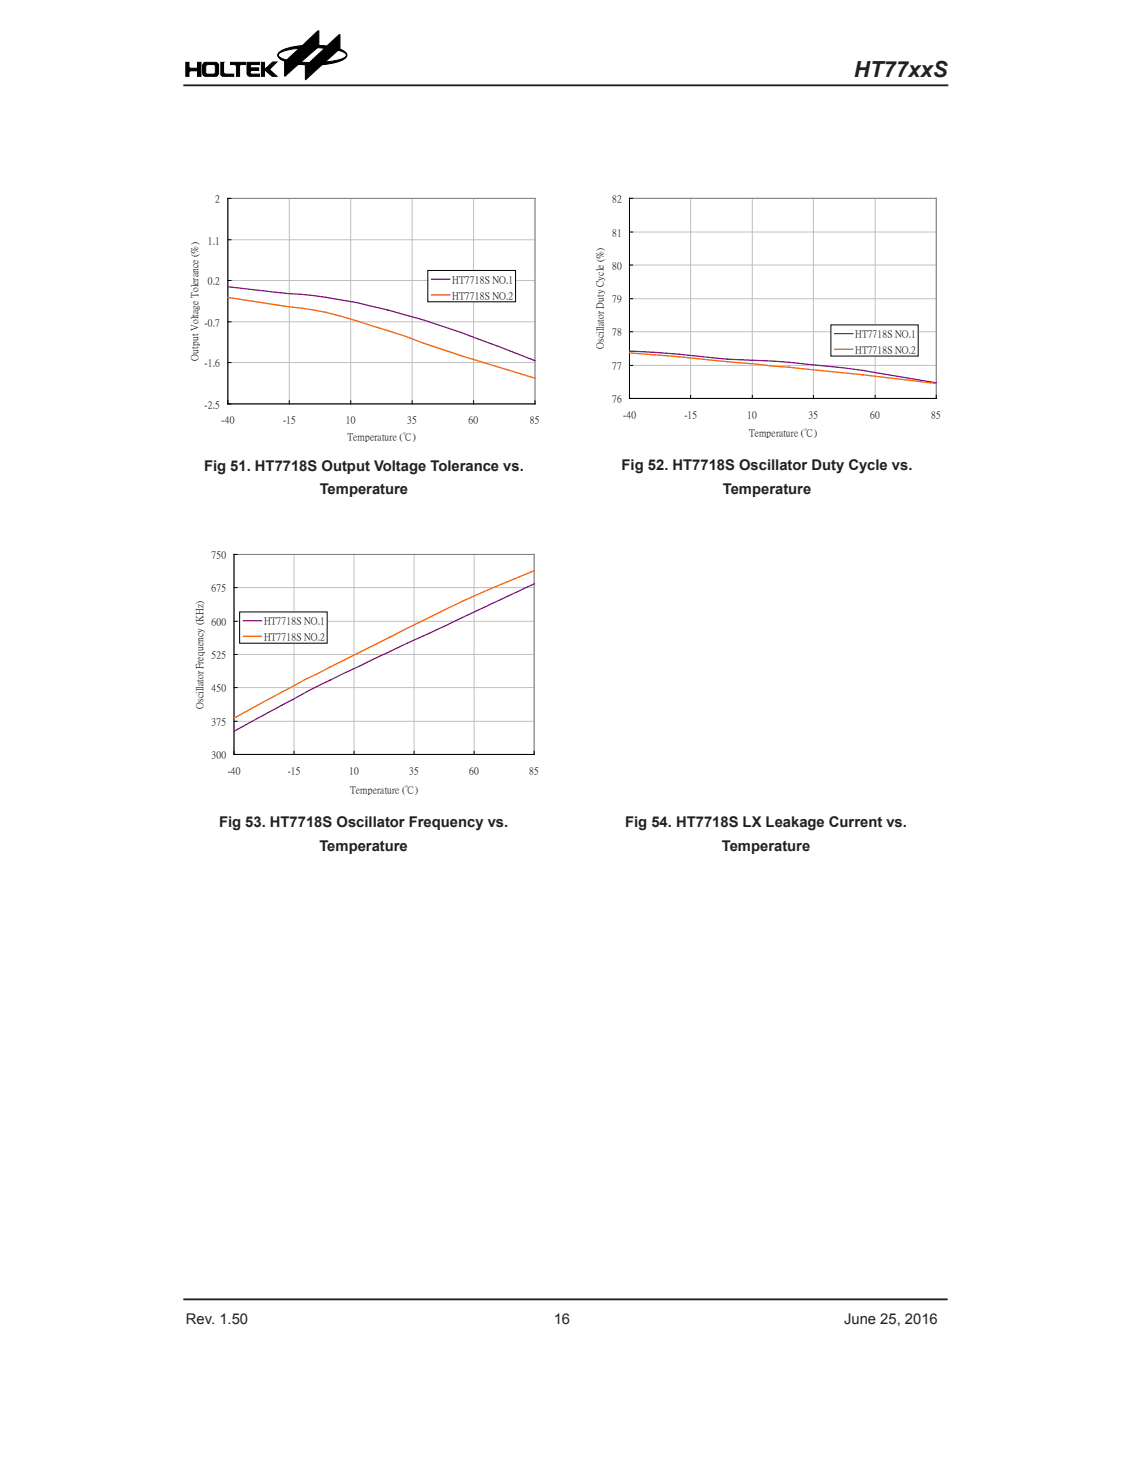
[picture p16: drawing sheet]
<svg xmlns="http://www.w3.org/2000/svg" width="216mm" height="279mm" viewBox="0 0 216 279" stroke-linecap="round" stroke-linejoin="round" font-family="sans-serif">
<defs><g id="words">
<text font-size="4.2" fill="#231f20" x="163" y="14.7">HT77xxS</text>
<g font-size="2.8" fill="#231f20">
<text x="38.9" y="89.9">Fig 51. HT7718S Output Voltage Tolerance vs.</text>
<text x="118.7" y="89.8">Fig 52. HT7718S Oscillator Duty Cycle vs.</text>
<text x="61" y="94.4">Temperature</text>
<text x="138" y="94.2">Temperature</text>
<text x="41.8" y="158">Fig 53. HT7718S Oscillator Frequency vs.</text>
<text x="119.3" y="158">Fig 54. HT7718S LX Leakage Current vs.</text>
<text x="61" y="162.5">Temperature</text>
<text x="137.8" y="162.5">Temperature</text>
<text x="35.5" y="252.9">Rev. 1.50</text>
<text x="105.7" y="252.9">16</text>
<text x="161.1" y="252.9">June 25, 2016</text>
</g>
<g font-size="1.9">
<text x="41.1" y="38.6">2</text>
<text x="116.8" y="38.6">82</text>
<text x="39.7" y="46.5">1.1</text>
<text x="116.8" y="45">81</text>
<text x="116.8" y="51.3">80</text>
<text x="39.7" y="54.3">0.2</text>
<text x="86.3" y="54">HT7718S NO.1</text>
<text x="86.3" y="57">HT7718S NO.2</text>
<text x="116.8" y="57.8">79</text>
<text x="39.1" y="62.2">-0.7</text>
<text x="116.8" y="64.1">78</text>
<text x="163.3" y="64.4">HT7718S NO.1</text>
<text x="37.8" y="68.9" transform="rotate(-90 37.8 68.9)">Output Voltage Tolerance (%)</text>
<text x="39.1" y="70">-1.6</text>
<text x="115.2" y="66.6" transform="rotate(-90 115.2 66.6)">Oscillator Duty Cycle (%)</text>
<text x="116.8" y="70.5">77</text>
<text x="163.3" y="67.4">HT7718S NO.2</text>
<text x="39.1" y="77.9">-2.5</text>
<text x="116.8" y="76.8">76</text>
<text x="42.3" y="80.8">-40</text>
<text x="54" y="80.8">-15</text>
<text x="66" y="80.8">10</text>
<text x="77.7" y="80.8">35</text>
<text x="89.4" y="80.8">60</text>
<text x="101.2" y="80.8">85</text>
<text x="119" y="79.8">-40</text>
<text x="130.6" y="79.8">-15</text>
<text x="142.7" y="79.8">10</text>
<text x="143" y="83.4">Temperature (℃)</text>
<text x="154.3" y="79.8">35</text>
<text x="166.1" y="79.8">60</text>
<text x="177.8" y="79.8">85</text>
<text x="66.3" y="84.1">Temperature (℃)</text>
<text x="40.4" y="106.6">750</text>
<text x="40.4" y="112.9">675</text>
<text x="40.4" y="119.4">600</text>
<text x="50.4" y="119.3">HT7718S NO.1</text>
<text x="40.4" y="125.7">525</text>
<text x="50.4" y="122.2">HT7718S NO.2</text>
<text x="38.7" y="135.4" transform="rotate(-90 38.7 135.4)">Oscillator Frequency (KHz)</text>
<text x="40.4" y="132">450</text>
<text x="40.4" y="138.5">375</text>
<text x="40.4" y="144.8">300</text>
<text x="43.5" y="147.8">-40</text>
<text x="54.9" y="147.8">-15</text>
<text x="66.6" y="147.8">10</text>
<text x="78.1" y="147.8">35</text>
<text x="89.6" y="147.8">60</text>
<text x="101" y="147.8">85</text>
<text x="66.9" y="151.4">Temperature (℃)</text>
</g>
</g></defs>
<path d="M53.3 10.1l1-.6 1.8-.5 1.6-.3 3-2.8h.2v2.8h.2l1.3 .1 2.3-2.2h.2v2.8l1.1 .7 .2 .4-.1 .3a5.5 5.5 0 0 1-3.8 1.4l-.8 .2-3.1 2.8-.1-2.9h-1.4l-2.5 2.3-.1-3-.8-.4-.3-.4-.1-.3z" fill="#000"/>
<path d="M53.3 10.1l1-.6 1.8-.5 1.6-.3 3-2.8h.2v2.8h.2l1.3 .1 2.3-2.2h.2v2.8l1.1 .7 .2 .4-.1 .3a5.5 5.5 0 0 1-3.8 1.4l-.8 .2-3.1 2.8-.1-2.9h-1.4l-2.5 2.3-.1-3-.8-.4-.3-.4-.1-.3zM53.4 9.9a13.6 13.6 0 0 1 7.4-1.2l2.2 .2a5.6 5.6 0 0 1 3.1 1.3l.1 .3a1.86 1.86 0 0 1-1.5 1.2 18.5 18.5 0 0 1-10.8-.2l-.8-.6-.1-.4z" fill="none" stroke="#000" stroke-width=".19"/>
<path d="M53.4 9.9a13.6 13.6 0 0 1 7.4-1.2l2.2 .2a5.6 5.6 0 0 1 3.1 1.3l.1 .3a1.86 1.86 0 0 1-1.5 1.2 18.5 18.5 0 0 1-10.8-.2l-.8-.6-.1-.4z" fill-rule="evenodd" fill="#000"/>
<path d="M53.2 10.3a7.6 7.6 0 0 1 4.1-1.1 19.7 19.7 0 0 1 8.4 .8l.4 .5a1.76 1.76 0 0 1-1.5 .9 23.8 23.8 0 0 1-10.6-.2l-.8-.4-.1-.3z" fill-rule="evenodd" fill="#fff"/>
<path d="M35.5 11.9h.6v.9l.2 .2h1.4v-1.1h.7v2.7h-.7v-1.1h-1.4l-.2 .3v.8h-.6zM39 12l2.3-.1 .3 .2 .1 .3v1.7l-.3 .4-2.3 .1-.3-.2-.1-.3v-1.7zM49.9 11.9h.6v1.3h.1l1.5-1.4h.8l-1.5 1.5 1.5 1.3h-.9l-1.5-1.3v1.3h-.6zM53.2 10.3a7.6 7.6 0 0 1 4.1-1.1 19.7 19.7 0 0 1 8.4 .8l.4 .5a1.76 1.76 0 0 1-1.5 .9 23.8 23.8 0 0 1-10.6-.2l-.8-.4-.1-.3zM54.7 11.5l2.6-2.4h3.3l-3.3 2.8zM59 12l3.2-3 2.5 .5-3 2.6z" fill="none" stroke="#000" stroke-width=".19"/>
<g fill="#000">
<path d="M35.5 11.9h.6v.9l.2 .2h1.4v-1.1h.7v2.7h-.7v-1.1h-1.4l-.2 .3v.8h-.6z" fill-rule="evenodd"/>
<path d="M39 12l2.3-.1 .3 .2 .1 .3v1.7l-.3 .4-2.3 .1-.3-.2-.1-.3v-1.7z" fill-rule="evenodd"/>
<path d="M49.9 11.9h.6v1.3h.1l1.5-1.4h.8l-1.5 1.5 1.5 1.3h-.9l-1.5-1.3v1.3h-.6z" fill-rule="evenodd"/>
<path d="M54.7 11.5l2.6-2.4h3.3l-3.3 2.8z" fill-rule="evenodd"/>
<path d="M59 12l3.2-3 2.5 .5-3 2.6z" fill-rule="evenodd"/>
</g>
<path d="M39.3 12.6l.3-.3h1.3l.2 .2v1.5l-.2 .2h-1.4l-.2-.2z" fill-rule="evenodd" fill="#fff"/>
<path d="M39.3 12.6l.3-.3h1.3l.2 .2v1.5l-.2 .2h-1.4l-.2-.2zM42.2 11.9h.5v2l.3 .3h1.6v.4h-2.1l-.3-.3zM44 11.9h2.8v.4h-.9l-.2 .2v2.1h-.6v-2.1l-.3-.2h-.8zM47.2 11.9h2.3v.4h-1.5l-.3 .3 .3 .4h1.4v.5h-1.4l-.3 .5 .3 .2h1.5v.4h-1.9l-.3-.2-.1-.3z" fill="none" stroke="#000" stroke-width=".19"/>
<g fill="#000">
<path d="M42.2 11.9h.5v2l.3 .3h1.6v.4h-2.1l-.3-.3z" fill-rule="evenodd"/>
<path d="M44 11.9h2.8v.4h-.9l-.2 .2v2.1h-.6v-2.1l-.3-.2h-.8z" fill-rule="evenodd"/>
<path d="M47.2 11.9h2.3v.4h-1.5l-.3 .3 .3 .4h1.4v.5h-1.4l-.3 .5 .3 .2h1.5v.4h-1.9l-.3-.2-.1-.3z" fill-rule="evenodd"/>
</g>
<path d="M35 16.3h146M35 248.1h145.9" fill="none" stroke="#231f20" stroke-width=".35"/>
<g fill="#fff">
<path d="M35.6 36.1h68v49.2h-68z"/>
<path d="M43.5 37.9h58.6v39.2h-58.6z"/>
</g>
<path d="M43.5 37.9h58.6v39.2M55.2 37.9v39.2M66.9 37.9v39.2M78.7 37.9v39.2M90.4 37.9v39.2M43.5 53.6h58.6M43.5 45.8h58.6M43.5 69.2h58.6M43.5 61.5h58.6" fill="none" stroke="#c0c0c0" stroke-width=".19"/>
<path d="M43.5 37.9h58.6v39.2h-58.6z" fill="none" stroke="#808080" stroke-width=".19"/>
<path d="M44.1 37.9h-.6v39.2h58.6v-.6M43.5 53.6h.6M43.5 45.8h.6M43.5 69.2h.6M43.5 61.5h.6M55.2 76.5v.6M66.9 76.5v.6M78.7 76.5v.6M90.4 76.5v.6" fill="none" stroke="#000" stroke-width=".19"/>
<path d="M43.5 54.8a226.4 226.4 0 0 0 16.3 1.6 136.4 136.4 0 0 1 31.7 8.4l10.6 4.1" fill="none" stroke="#800080" stroke-width=".24"/>
<path d="M43.5 56.8l11.6 1.8a60.2 60.2 0 0 1 15.8 3.6l6.5 2a320.6 320.6 0 0 0 24.7 8" fill="none" stroke="#f60" stroke-width=".24"/>
<path d="M81.7 51.7h16.7v5.9h-16.7z" fill="#fff"/>
<path d="M81.7 51.7h16.7v5.9h-16.7z" fill="none" stroke="#000" stroke-width=".19"/>
<path d="M82.4 53.3h3.5" fill="none" stroke="#800080" stroke-width=".24"/>
<path d="M82.4 56.3h3.5" fill="none" stroke="#f60" stroke-width=".24"/>
<g fill="#fff">
<path d="M112.5 36.1h67.7v48.9h-67.7z"/>
<path d="M120.2 37.9h58.5v38.2h-58.5z"/>
</g>
<path d="M120.2 37.9h58.5v38.2M131.8 37.9v38.2M143.6 37.9v38.2M155.3 37.9v38.2M167.1 37.9v38.2M120.2 57h58.5M120.2 50.6h58.5M120.2 44.3h58.5M120.2 69.8h58.5M120.2 63.4h58.5" fill="none" stroke="#c0c0c0" stroke-width=".19"/>
<path d="M120.2 37.9h58.5v38.2h-58.5z" fill="none" stroke="#808080" stroke-width=".19"/>
<path d="M120.8 37.9h-.6v38.2h58.5v-.6M120.2 57h.6M120.2 50.6h.6M120.2 44.3h.6M120.2 69.8h.6M120.2 63.4h.6M131.8 75.5v.6M143.6 75.5v.6M155.3 75.5v.6M167.1 75.5v.6" fill="none" stroke="#000" stroke-width=".19"/>
<path d="M120.2 67a194.9 194.9 0 0 1 16.2 1.4l2.5 .2a250.1 250.1 0 0 1 39.8 4.5" fill="none" stroke="#800080" stroke-width=".24"/>
<path d="M120.2 67.4a1531.6 1531.6 0 0 1 58.5 5.8" fill="none" stroke="#f60" stroke-width=".24"/>
<path d="M158.6 62h16.7v6h-16.7z" fill="#fff"/>
<path d="M158.6 62h16.7v6h-16.7z" fill="none" stroke="#000" stroke-width=".19"/>
<path d="M159.3 63.7h3.5" fill="none" stroke="#800080" stroke-width=".24"/>
<path d="M159.3 66.7h3.5" fill="none" stroke="#f60" stroke-width=".24"/>
<g fill="#fff">
<path d="M35.6 104.1h67.8v49.1h-67.8z"/>
<path d="M44.7 105.9h57.3v38.2h-57.3z"/>
</g>
<path d="M44.7 118.7h57.3M44.7 112.2h57.3M44.7 105.9h57.3v38.2M56.1 105.9v38.2M67.6 105.9v38.2M79 105.9v38.2M90.5 105.9v38.2M44.7 137.8h57.3M44.7 131.3h57.3M44.7 125h57.3" fill="none" stroke="#c0c0c0" stroke-width=".19"/>
<path d="M44.7 105.9h57.3v38.2h-57.3z" fill="none" stroke="#808080" stroke-width=".19"/>
<path d="M44.7 118.7h.6M44.7 112.2h.6M45.3 105.9h-.6v38.2h57.3v-.6M44.7 137.8h.6M44.7 131.3h.6M44.7 125h.6M56.1 143.5v.6M67.6 143.5v.6M79 143.5v.6M90.5 143.5v.6" fill="none" stroke="#000" stroke-width=".19"/>
<path d="M102 111.5l-24.3 11.3a441.6 441.6 0 0 0-33 16.9" fill="none" stroke="#800080" stroke-width=".24"/>
<path d="M102 109a329.1 329.1 0 0 0-30.6 14.2l-2.9 1.4a391.1 391.1 0 0 0-23.8 12.6" fill="none" stroke="#f60" stroke-width=".24"/>
<path d="M45.7 116.9h16.8v5.9h-16.8z" fill="#fff"/>
<path d="M45.7 116.9h16.8v5.9h-16.8z" fill="none" stroke="#000" stroke-width=".19"/>
<path d="M46.5 118.5h3.4" fill="none" stroke="#800080" stroke-width=".24"/>
<path d="M46.5 121.5h3.4" fill="none" stroke="#f60" stroke-width=".24"/>
<use href="#words"/>
</svg>
